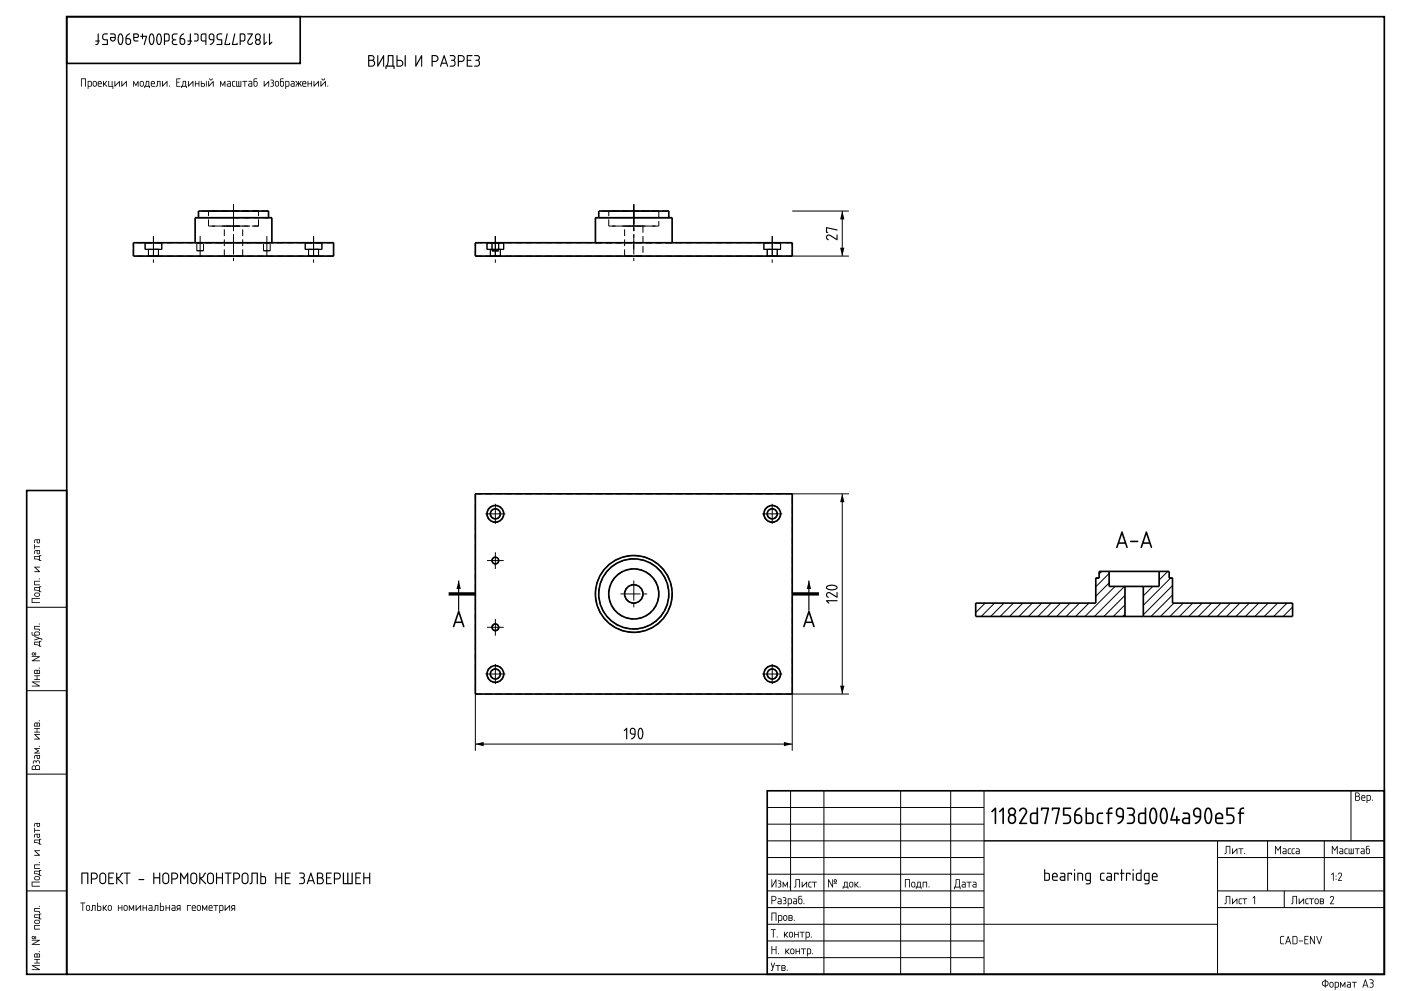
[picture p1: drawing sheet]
<svg xmlns="http://www.w3.org/2000/svg" width="420mm" height="297mm" viewBox="0 0 420 297" stroke-linecap="round" stroke-linejoin="round" font-family="sans-serif">
<g fill="none" stroke="#000" stroke-width=".5">
<path d="M20 5h70v14h-70zM20 5h395.2v287h-395.2zM40 72.8h60v4h-60zM58.5 72.8v-7.5h23v7.5M59.5 65.3v-2h21v2M142.6 72.8h95v4h-95zM178.6 72.8v-7.5h23v7.5M179.6 65.3v-2h21v2M8 147h12v145h-12zM142.6 148h95v60h-95zM328.6 173.3h1M328.6 173.3v7.5h-36v4h44.8"/>
<path d="M332.6 171.3h15M332.6 171.3h-3v2M332.6 171.3v4.5h4.8M337.4 175.8h5.5M337.4 175.8v9M342.9 175.8v9M347.6 171.3h3v2M347.6 171.3v4.5h-4.7M350.6 173.3h1M351.6 173.3v7.5h36v4h-44.7M337.4 184.8h5.5M230.1 237h185.1v55h-185.1z"/>
<circle cx="148.6" cy="154" r="1.5"/>
<circle cx="148.6" cy="154" r="2.5"/>
<circle cx="231.6" cy="154" r="1.5"/>
<circle cx="231.6" cy="154" r="2.5"/>
<circle cx="148.6" cy="168" r="1"/>
<circle cx="190.1" cy="178" r="7.5"/>
<circle cx="190.1" cy="178" r="2.75"/>
<circle cx="190.1" cy="178" r="11.5"/>
<circle cx="190.1" cy="178" r="10.5"/>
<circle cx="148.6" cy="188" r="1"/>
<circle cx="148.6" cy="202" r="1.5"/>
<circle cx="148.6" cy="202" r="2.5"/>
<circle cx="231.6" cy="202" r="1.5"/>
<circle cx="231.6" cy="202" r="2.5"/>
</g>
<g fill="none" stroke="#000" stroke-width=".3">
<path d="M237.6 63.3h17M237.6 76.8h17M252.6 63.3v13.5M237.6 148h17M252.6 148v60M330.4 171.3l-.8 .8M332.6 174.7l-4 4M332.6 171.9l-4 4M334.4 175.8l-9 9M337.2 175.8l-9 9M337.4 178.5l-6.3 6.3M342.9 175.8h.1"/>
<path d="M345.7 175.8l-2.8 2.8M350.2 171.3l-2.6 2.6M351 173.3l-8.1 8.1M351.6 178.3l-6.4 6.5M351.6 175.5l-8.7 8.8M8 182h12M292.6 180.8h.1M295.4 180.8l-2.8 2.8M298.3 180.8l-4 4M301.1 180.8l-4 4M303.9 180.8l-4 4M306.8 180.8l-4 4"/>
<path d="M309.6 180.8l-4 4M312.4 180.8l-4 4M315.3 180.8l-4.1 4M318.1 180.8l-4 4M320.9 180.8l-4 4M323.7 180.8l-4 4M326.6 180.8l-4 4M337.4 184.1l-.7 .7M337.4 181.3l-3.5 3.5M352 180.8l-4 4M354.9 180.8l-4 4M357.7 180.8l-4 4"/>
<path d="M360.5 180.8l-4 4M363.4 180.8l-4 4M366.2 180.8l-4 4M369 180.8l-4 4M371.8 180.8l-4 4M374.7 180.8l-4 4M377.5 180.8l-4 4M380.3 180.8l-4 4M383.2 180.8l-4 4M386 180.8l-4 4M387.6 181.9l-2.8 2.9M8 207h12"/>
<path d="M142.6 208v17M254.6 208h-17v17M8 232h12M142.6 223h95M237.1 237v30M247.1 237v55M270.1 237v55M285.1 237v55M295.1 237v55M405.2 237v15M230.1 242h65M230.1 247h65"/>
<path d="M230.1 252h185.1M230.1 257h65M365.1 257h50.1M365.1 252v40M380.1 252v15M397.1 252v15M8 267h12M230.1 262h65M230.1 267h65M230.1 272h65M230.1 277h135M365.1 267h50.1"/>
<path d="M365.1 272h50.1M385.1 267v5M230.1 282h65M230.1 287h65"/>
</g>
<g fill="#000">
<path d="M29.3 10.1l.3 .1v1.9l.4 .2-.4 .2a.71 .71 0 0 1-.2 .8 .71 .71 0 0 1-.8 .1 .8 .8 0 0 0 .7-.9l-.7-.2 .7-.2zM30.9 10.2l.6-.2 .9 .2-.9 .1a.73 .73 0 0 0-.6 .8 .73 .73 0 0 0 .7 .7h.7v1.7h-1.6l.1-.3h1.2v-1.1a1.12 1.12 0 0 1-1.3-.5 1.12 1.12 0 0 1 .2-1.4zM42.6 10.1h.3v.6l1.2 .2-.8 2.6-.2-.2 .6-2.2h-.8v.6h-.3v-.6l-.6-.2 .6-.2zM51.8 10.2l1.2-.2 .2 .2-.2 .1a.81 .81 0 0 0-1.2 .6 .81 .81 0 0 0 1 .9v.3a.63 .63 0 0 0-.8 .2 .63 .63 0 0 0 .1 .8l1.1 .1v.3a1.02 1.02 0 0 1-1.4-.2 1.02 1.02 0 0 1 .1-1.4 1.28 1.28 0 0 1-.1-1.7zM57 10.1l.3 .1v1.9l.3 .2-.3 .2a.71 .71 0 0 1-.2 .8 .71 .71 0 0 1-.9 .1 .8 .8 0 0 0 .7-.9l-.7-.2 .7-.2zM58.2 10.1l.2-.1a.94 .94 0 0 1 1 .2 .94 .94 0 0 1 .2 1.1 .89 .89 0 0 1-.3 1 .89 .89 0 0 1-1.1 0v-.1a.77 .77 0 0 0 1-.9v-.8l-1-.2zM65.2 10.2l.6-.2 .9 .2-.9 .1a.73 .73 0 0 0-.6 .8 .73 .73 0 0 0 .7 .7h.7v1.7h-1.6l.1-.3h1.2v-1.1a1.12 1.12 0 0 1-1.3-.5 1.12 1.12 0 0 1 .2-1.4zM68 10l.3 .2-.7 3h1.1l.1-.4 .2 .5-.2 .2-1.5-.2zM70.3 10l.3 .2-.7 3h1l.2-.4 .2 .5-.2 .2-1.6-.2zM74.2 10l1.7 .1-1.3 2.2a.6 .6 0 0 0 .3 .9 .6 .6 0 0 0 .8-.6 .74 .74 0 0 1-.4 1 .74 .74 0 0 1-1-.4l-.1-.9 1.2-2h-1.1zM79.1 10.1l.3 .1v2.7l.4-.4 .3 .1-.9 .9-.2-.2zM80.7 10.1l.3 .1v2.7l.5-.4 .2 .1-.9 .9-.1-.2z"/>
<path d="M113.2 16.6l.3 .1v2.5l1.4-2.6h.3v3.4l-.3-.2v-2.5l-1.4 2.6-.3 .1zM124.6 16.6l.3 .1v2.5l1.4-2.6h.3v3.4l-.3-.2v-2.5l-1.4 2.6-.3 .1zM134.9 16.5a1.02 1.02 0 0 1 1.4 .2 1.02 1.02 0 0 1 0 1.4 1.12 1.12 0 0 1 .2 1.5 1.12 1.12 0 0 1-1.6 .2l.2-.1a.81 .81 0 0 0 1.2-.6 .81 .81 0 0 0-1-.9v-.3a.63 .63 0 0 0 .8-.2 .63 .63 0 0 0-.1-.8l-1.1-.1zM140 16.5h1.7l-.2 .3h-1.2v1.1l1.1 .2-1.1 .1v1.5h1.2l.2 .3h-1.7zM142.3 16.5a1.02 1.02 0 0 1 1.3 .2 1.02 1.02 0 0 1 0 1.4 1.12 1.12 0 0 1 .2 1.5 1.12 1.12 0 0 1-1.6 .2l.2-.1a.81 .81 0 0 0 1.2-.6 .81 .81 0 0 0-1-.9v-.3a.63 .63 0 0 0 .9-.2 .63 .63 0 0 0-.2-.8l-1-.1zM24.3 23.5h1.5v2.5l-.3-.1v-2.2h-1v2.2l-.2 .1zM30.9 24.3h.2l.1 .6 .9-.6-.7 .9 .7 .8-.9-.8-.1 .7-.2 .1zM32.5 24.3l.2 .1v1.4h.8v-1.4l.2-.1 .3 2.3h-.2l-.1-.6h-1.2zM34.3 24.3l.3 .1v1.1l1.3-1.2v1.7l-.2-.1v-1.2l-1.4 1.3zM36.4 24.3l.3 .1v1.1l1.3-1.2v1.7l-.2-.1v-1.2l-1.4 1.3zM40 24.3l.7 1.1 .8-1.1v1.7l-.2-.2v-1l-.6 1-.5-1v1l-.2 .2zM47.1 24.3h1v1.7l-.2-.1v-1.4h-.6v.8a.43 .43 0 0 1-.1 .6 .43 .43 0 0 1-.6 0l.4-.3z"/>
<path d="M48.6 24.3l.3 .1v1.1l1.3-1.2v1.7l-.2-.1v-1.2l-1.4 1.3zM50.7 25.7h.2v.3h-.2zM52.9 23.5h1.2l-.1 .2h-.9v.8l.8 .1-.8 .1v1.1h.9l.1 .2h-1.2zM56.4 24.3l.2 .1v1.1l1.4-1.2v1.7l-.2-.1v-1.2l-1.4 1.3zM58.5 24.3h.2v.7h.9v-.6l.2-.1v1.7l-.2-.1v-.7h-.9v.7l-.2 .1zM66 24.3l.8 1.1 .8-1.1v1.7l-.2-.2v-1l-.6 1-.6-1v1l-.2 .2zM69.7 24.4l.8-.2v.3a.5 .5 0 0 0-.5 0 .5 .5 0 0 0-.2 .6l.1 .5 .7 .3a.62 .62 0 0 1-1-.4zM70.9 24.3l.2 .1v1.4h.4l.1-1.5 .1 1.5h.4v-1.4l.2-.1v1.7h-1.4zM72.7 24.3h1.4v.2h-.6v1.5l-.2-.1v-1.4h-.6zM79.1 24.3l.2 .1v1.1l1.4-1.2v1.7l-.2-.1v-1.2l-1.4 1.3zM81.2 23.9a.62 .62 0 0 1 .8 .1 .62 .62 0 0 1-.1 .9 .61 .61 0 0 1 .2 .8 .61 .61 0 0 1-1 .1h.2a.48 .48 0 0 0 .6-.4 .48 .48 0 0 0-.6-.6h.1a.35 .35 0 0 0 .5-.3 .35 .35 0 0 0-.3-.4h-.4zM88.6 24.3h.3l.5 .7 .2-.7 .2 .6a.52 .52 0 0 1 .1-.5 .52 .52 0 0 1 .6 0l-.2 .1a.69 .69 0 0 0 .1 1.1l-.1 .4-.6-.8-.2 .8-.1-.8-.7 .8v-.4l.4-.5z"/>
<path d="M92.3 24.3h.1l.1 .7h.8v-.6l.2-.1v1.7l-.2-.1v-.7h-.8v.7l-.2 .1zM94.1 24.3l.2 .1v1.1l1.3-1.2v1.7l-.2-.1v-1.2l-1.3 1.3zM98.2 25.7h.2v.3h-.2zM247.7 68.1l3.5 .8-.2 .2-3-.7v1.1l.4 .1-.6 .2zM248 70.5l.9-.2 2 1.2v-1.1l.3-.1v1.7l-2.3-1.3a.6 .6 0 0 0-.9 .4 .6 .6 0 0 0 .6 .7 .74 .74 0 0 1-1-.4 .74 .74 0 0 1 .4-.9zM252.6 63.3l.6 2.5h-1.3zM251.9 74.3h1.3l-.6 2.5zM252.6 148l.6 2.5h-1.3zM10.3 174.1h1.7l-.1 .2h-1.4v.9h1.4l.1 .2h-1.7zM10.3 169.9h1.7l-.1 .2h-1.2l1.3 1.4h-1.7l.1-.3h1.1zM10.3 163.2h.2v.6h1.4l.1 .2h-1.5v.6h-.2zM11.7 173.4h.3v.2h-.3z"/>
<path d="M137.6 174l.6 2.5h-1.3zM242.6 174l.6 2.5h-1.3zM248 177.6l.9-.1 2 1.2v-1.1l.3-.1v1.6l-2.3-1.2a.6 .6 0 0 0-.9 .3 .6 .6 0 0 0 .6 .8 .74 .74 0 0 1-1-.4 .74 .74 0 0 1 .4-1zM338.9 162.1l2.2-.1 .3 .3-.3 .2h-2l-.2-.1zM9.5 179.3h2.5l-.1 .2h-2.2v1h2.2l.1 .2h-2.5zM10.3 187.6h1.7l-.1 .3h-1.4v.5h.8a.43 .43 0 0 1 .6 .2 .43 .43 0 0 1 0 .5l-.3-.4h-1.3zM10.3 190.7l2.3 .7 .1 .5-.8-.4-1.6 .4 .1-.2 1.1-.4-1.1-.4zM11.7 187h.3v.1h-.3zM247.7 179.9h3.3l.2 .2-.2 .1h-2.8l.5 .5-.1 .2-.8-.7zM9.5 204.3h2.5l-.1 .2h-1.8l1.8 1 .1 .2h-2.4l.1-.2h1.7zM10.3 218.3h1.7l-.1 .2h-.7v.8h.7l.1 .2h-1.7v-.1l.7-.1v-.8h-.6zM10.3 202.5h1.7l-.1 .2h-.7v.8h.7l.1 .2h-1.7v-.1l.7-.1v-.8h-.6z"/>
<path d="M11.7 216h.3v.1h-.3zM11.7 200.2h.3v.1l-.3 .1zM187.8 218.2l.3 .1v3.1l-.2 .2-.1-.2v-2.7l-.5 .4-.2-.1zM251.9 205.5h1.3l-.6 2.5zM10.1 228l.3-.1 .5 .2a.61 .61 0 0 1 .8-.1 .61 .61 0 0 1 .1 .9v-.1a.48 .48 0 0 0-.4-.7 .48 .48 0 0 0-.6 .6 .35 .35 0 0 0-.3-.5 .35 .35 0 0 0-.4 .3v.4a.47 .47 0 0 1-.3-.4 .47 .47 0 0 1 .3-.5zM10.3 220.1h1.7l-.1 .2h-1.2l1.3 1.3h-1.7l.1-.2h1.1zM10.3 224.3h1.7l-.2 .2h-1l1 .6-1 .5h1l.2 .2h-1.7l1.1-.7zM11.7 223.6h.3v.2h-.3zM142.6 223l2.5-.6v1.3zM235.1 222.4l2.5 .6-2.5 .7zM411.5 239.7h.2v.3h-.2zM10.3 254.9h1.7l-.1 .2h-1.2l1.3 1.4h-1.7l.1-.3h1.1z"/>
<path d="M10.3 248.2h.2v.6h1.4l.1 .2h-1.5v.6h-.2zM11.7 258.4h.3v.2h-.3zM298.3 242.1h.4l.1 .2v4.4l-.3 .3-.2-.3v-3.9l-.7 .7-.3-.2zM300.6 242.1h.4l.1 .2v4.4l-.3 .3-.2-.3v-3.9l-.7 .7-.3-.2zM305.9 242.4a1.25 1.25 0 0 1 1.7-.1 1.25 1.25 0 0 1 .3 1.7l-1.6 2.6h1.7v.4h-2.3l-.1-.3 1.8-2.9a.81 .81 0 0 0-.3-1.3 .81 .81 0 0 0-1.1 .7l-.4-.2zM312.2 242.1h2.4l-.9 4.7-.3 .2-.2-.2 .9-4.3h-1.5l-.2 .5-.2-.2zM315.5 242.1h2.4l-1 4.7-.2 .2-.3-.2 1-4.3h-1.5l-.3 .5-.2-.2zM318.8 242.1h2.4l-.1 .4h-1.9v1.5a1.55 1.55 0 0 1 2.1 1.1 1.55 1.55 0 0 1-1.3 1.9h-1l-.2-.2 .1-.2h1.1a1.04 1.04 0 0 0 .8-1.1 1.04 1.04 0 0 0-.9-1l-1.1-.1zM329.1 243.8a1.51 1.51 0 0 1 1.8-.1l-.1 .3a1.08 1.08 0 0 0-1.4 .6l.1 1.8 1.3 .2a.9 .9 0 0 1-1.4 .3 2.74 2.74 0 0 1-.3-3.1zM332.5 242.3l.4-.3 .7 .1v.4l-.8 .2-.1 .8h.9l.1 .3-.1 .2h-.9v2.8l-.3 .2-.2-.3v-2.7l-.5-.2 .5-.3zM338 242.1l.2-.1a1.53 1.53 0 0 1 2.2 1.5l-.5 .8a1.63 1.63 0 0 1 .4 2.1 1.63 1.63 0 0 1-2.1 .6l-.3-.2 .3-.3a1.17 1.17 0 0 0 1.6-.4 1.17 1.17 0 0 0-.4-1.6h-.8l-.1-.4a1.21 1.21 0 0 0 1.4-.8l-.3-.7-1.5-.1zM352 242.1h.4v.2l-.9 3.2h1.2v-.8l.2-.2 .2 .2 .1 .8 .6 .1 .1 .2-.7 .2-.1 .9-.2 .1-.2-.2v-.8h-1.5l-.3-.2z"/>
<path d="M367.6 253.6l1.4 .1-.1 2.3-.2-.1v-2.1h-.9v1.6a.44 .44 0 0 1-.1 .5 .44 .44 0 0 1-.5 0l.4-.2zM367.8 242.1h2.4l-.1 .4h-1.9v1.5a1.55 1.55 0 0 1 2 1.1 1.55 1.55 0 0 1-1.2 1.9h-1l-.2-.2 .1-.2h1.1a1.04 1.04 0 0 0 .8-1.1 1.04 1.04 0 0 0-.9-1l-1.1-.1zM369.5 254.3l.2 .1v1.2l1.4-1.3v1.7l-.2-.1v-1.2l-1.4 1.3zM371.4 254.3h1.5v.2h-.6l-.1 1.5-.2-.1v-1.4h-.6zM371.9 242.3l.5-.3 .7 .1-.1 .4-.8 .2v.8h.8l.2 .3-.2 .2h-.8v2.8l-.3 .2-.2-.3v-2.7l-.5-.2 .5-.3zM373.2 255.7h.2v.3h-.2zM382.4 253.6l.9 1.1 .8-1.1v2.4l-.2-.1v-1.8l-.6 .9-.7-.9v1.8l-.2 .1zM386.3 254.4l.8-.1v.2a.5 .5 0 0 0-.5 0 .5 .5 0 0 0-.2 .6l.1 .6 .7 .2a.62 .62 0 0 1-1-.4zM387.5 254.4l.7-.1 .1 .2a.5 .5 0 0 0-.6 0 .5 .5 0 0 0-.1 .6v.6l.7 .2a.62 .62 0 0 1-1-.4zM399.4 253.6l.9 1.1 .8-1.1v2.4l-.2-.1v-1.8l-.6 .9-.6-.9v1.8l-.3 .1zM403.3 254.4l.8-.1 .1 .2a.5 .5 0 0 0-.6 0 .5 .5 0 0 0-.2 .6l.1 .6 .7 .2a.62 .62 0 0 1-1-.4zM404.5 254.3l.2 .1v1.4h.4l.1-1.5 .1 1.5h.4v-1.4l.2-.1 .1 1.7h-1.5z"/>
<path d="M406.3 254.3h1.4v.2h-.5l-.1 1.5-.2-.1v-1.4h-.6zM9.5 264.3h2.5l-.1 .2h-2.2v1h2.2l.1 .2h-2.5zM10.3 277.3h1.7l-.1 .2h-1.4v.9h1.4l.1 .2h-1.7zM10.3 259.1h1.7l-.1 .2h-1.4v.9h1.4l.1 .2h-1.7zM10.3 272.2h1.7l-.1 .2h-1.4v.6h.8a.43 .43 0 0 1 .6 .1 .43 .43 0 0 1 0 .6l-.3-.4-1.3-.1zM11.7 271.5h.3v.2h-.3zM24.1 270.6h1.5l-.6 .2-.2 2.2-.1-2.2-.6-.1zM24.4 261.6h2.1v3.4l-.3-.2v-2.9h-1.5v2.9l-.3 .2zM27.6 271.3h1v1.7l-.2-.1v-1.4h-.6v.9a.43 .43 0 0 1-.1 .5 .43 .43 0 0 1-.5 0l.4-.3zM30.9 271.3l.2 .1v.6l1-.7-.8 .9 .8 .8-1-.7v.7h-.2zM32.5 261.6h1.7l-.2 .3h-1.2v1.1l1.1 .1-1.1 .2v1.4h1.2l.2 .3h-1.7zM34.9 261.6l.3 .2v1.2a1.39 1.39 0 0 0 1.2-1.2l.4-.2 .1 .1-.8 1.2-.6 .4 1.4 1.6-.3 .1-1.4-1.5v1.4l-.2 .1-.2-.1z"/>
<path d="M35.4 271.3h.2v.7h.9v-.6l.2-.1v1.7l-.2-.1v-.6h-.9v.6l-.2 .1zM37.1 261.6l1.9-.1 .1 .2-.8 .2v3l-.2 .1-.2-.1v-3l-.8-.1zM38.7 271.3l.7 1.1 .8-1.1v1.7l-.2-.1v-1.1l-.6 1-.5-1v1.1l-.2 .1zM40.7 271.3l.2 .1v1.2l1.4-1.3v1.7l-.2-.1v-1.2l-1.4 1.3zM41.6 263.5h1.5l.2 .2-1.6 .1zM42.8 271.3h.2v.7h.9v-.6l.2-.1v1.7l-.2-.1v-.6h-.9v.6l-.2 .1zM46.5 271.3h1v1.7l-.3-.1v-1.4h-.5v.9a.43 .43 0 0 1-.1 .5 .43 .43 0 0 1-.6 0l.4-.3zM46 261.6l.3 .1v1.2h1.4v-1.2l.3-.1v3.4l-.3-.1v-1.6h-1.4v1.6l-.3 .1zM49.7 271.3h.2v.7h.9v-.6l.2-.1v1.7l-.2-.1v-.6h-.9v.6l-.2 .1zM54.1 261.6h.2l.9 1.5 .9-1.5h.3v3.4l-.3-.2v-2.5l-.9 1.3-.9-1.3v2.5l-.3 .2zM56.1 271.3l1.2 .1-1 .1-.1 1.5zM59.8 261.6l.3 .2v1.2a1.39 1.39 0 0 0 1.2-1.2l.4-.2 .1 .1-.8 1.2-.6 .4 1.4 1.6-.3 .1-1.4-1.5v1.4l-.2 .1-.1-.1z"/>
<path d="M60.6 271.3l.8 1.1 .7-1.1v1.7l-.2-.1v-1.1l-.5 1-.6-1v1.1l-.2 .1zM64 271.3h1.4v.2h-.6v1.5l-.2-.1v-1.4h-.6zM64.8 261.6l.3 .1v1.2h1.5v-1.2l.2-.1v3.4l-.2-.1v-1.6h-1.5v1.6l-.3 .1zM67.4 261.6l1.9-.1 .2 .2-.9 .2v3l-.2 .1-.2-.1v-3l-.8-.1zM67.4 271.3l.2 .1v1.2l1.4-1.3v1.7l-.2-.1v-1.2l-1.4 1.3zM75.5 261.6l1.7-.1 .1 .2v3.3l-.3-.1v-3h-1.2v2.2a.61 .61 0 0 1-.2 .8 .61 .61 0 0 1-.8 0l.6-.4zM82.6 261.6l.3 .1v1.2h1.4v-1.2l.3-.1v3.4l-.3-.1v-1.6h-1.4v1.6l-.3 .1zM85.5 261.6h1.6l-.1 .3h-1.3v1.1l1.1 .1-1.1 .2v1.4h1.3l.1 .3h-1.6zM89.8 261.6a1.02 1.02 0 0 1 1.3 .1 1.02 1.02 0 0 1 0 1.4 1.12 1.12 0 0 1 .2 1.6 1.12 1.12 0 0 1-1.6 .2l.2-.2a.81 .81 0 0 0 1.2-.6 .81 .81 0 0 0-1-.9v-.2a.63 .63 0 0 0 .9-.2 .63 .63 0 0 0-.2-.9l-1-.1zM97.8 261.6h1.7l-.2 .3h-1.2v1.1l1.1 .1-1.1 .2v1.4h1.2l.2 .3h-1.7zM102.9 261.6l.3 .1v3h.9v-3l.2-.2 .2 .2v3h.9v-3l.4-.1v3.4h-2.9zM106.6 261.6h1.7l-.2 .3h-1.2v1.1l1.1 .1-1.1 .2v1.4h1.2l.2 .3h-1.7z"/>
<path d="M109 261.6l.3 .1v1.2h1.4v-1.2l.3-.1v3.4l-.3-.1v-1.6h-1.4v1.6l-.3 .1zM231.2 278.6h1.5l-.7 .2-.1 2.2-.1-2.2-.6-.1zM231.4 263.6l.2 .1v1.7l1.2-1.8v2.4l-.2-.1v-1.8l-1 1.9h-.2zM231.4 273.6h1.4v2.4l-.2-.1v-2.1h-1v2.1l-.2 .1zM233.3 263.9a.62 .62 0 0 1 .8 .2 .62 .62 0 0 1 0 .8 .61 .61 0 0 1 .1 .9 .61 .61 0 0 1-.9 0h.1a.48 .48 0 0 0 .7-.4 .48 .48 0 0 0-.6-.5v-.1a.35 .35 0 0 0 .5-.2 .35 .35 0 0 0-.3-.5h-.4zM234.8 268.9a.62 .62 0 0 1 .8 .2 .62 .62 0 0 1 0 .8 .61 .61 0 0 1 .1 .9 .61 .61 0 0 1-.9 0h.1a.48 .48 0 0 0 .7-.4 .48 .48 0 0 0-.6-.5l.1-.1a.35 .35 0 0 0 .4-.2 .35 .35 0 0 0-.3-.5h-.4zM235.1 279.3l.3 .1v.6l1-.7-.8 .9 .8 .8-1-.7v.7h-.3zM234.7 264.3l.8 1.1 .8-1.1v1.7l-.2-.1v-1.1l-.6 1-.5-1v1.1l-.3 .1zM236.8 265.7h.2v.3h-.2zM238.1 275.7h.2v.3h-.2zM238.6 263.6l1.3 .1v2.3l-.2-.1v-2.1h-.9v1.6a.44 .44 0 0 1-.1 .5 .44 .44 0 0 1-.6 0l.4-.2zM239.8 279.3h1.5v.2h-.6l-.1 1.5-.2-.1v-1.4h-.6z"/>
<path d="M240.5 264.3l.2 .1v1.2l1.3-1.3v1.7l-.2-.1v-1.2l-1.3 1.3zM241 270.7h.2v.3h-.2zM242.6 264.4l.7-.1 .1 .2a.5 .5 0 0 0-.6 0 .5 .5 0 0 0-.1 .6v.6l.7 .2a.62 .62 0 0 1-1-.4zM243.5 264.3h1.5v.2h-.6l-.1 1.5-.2-.1v-1.4h-.6zM256.3 264.3l.2 .1v.6l1-.7-.7 .9 .7 .8-1-.7v.7h-.2zM257.9 265.7h.1v.3h-.1zM271.4 263.6h1.5l-.1 2.4-.2-.1v-2.1h-1v2.1l-.2 .1zM276.7 264.3h1.3v1.7l-.2-.1v-1.4h-.9v1.4l-.2 .1zM278.5 265.7h.2v.3h-.2zM289.9 264.3h1.5v.2h-.6l-.1 1.5-.2-.1v-1.4h-.6zM320.2 261.6l1.3 .1-.1 .6-.2-.4h-.7v1.9l-.2 .2-.2-.2zM323.1 261.6a1.37 1.37 0 0 1 1.7 .5l-.1 1.9-.2-.2v-1.7l-1.1-.2-.2 2.1-.1-.2z"/>
<path d="M330.1 261.8l1-.2 .1 .3a.77 .77 0 0 0-1 .8l.1 .8 .9 .2-.1 .3a.94 .94 0 0 1-1.1-.2 .94 .94 0 0 1-.1-1zM334.1 261.6l1.4 .1-.2 .6-.2-.4h-.7v1.9l-.2 .2-.1-.2zM336.2 260.6l.3 .1v.9l.8 .2-.8 .1v2l-.1 .1-.2-.2v-1.9l-.3-.1 .3-.2zM337.7 261.6l1.4 .1-.2 .6-.2-.4h-.7v1.9l-.2 .2-.1-.2zM367.6 268.6l1.4 .1-.1 2.3-.2-.1v-2.1h-.9v1.6a.44 .44 0 0 1-.1 .5 .44 .44 0 0 1-.5 0l.4-.2zM369.5 269.3l.2 .1v1.2l1.4-1.3v1.7l-.2-.1v-1.2l-1.4 1.3zM371.6 269.4l.7-.1 .1 .2a.5 .5 0 0 0-.6 0 .5 .5 0 0 0-.1 .6v.6l.8 .2a.62 .62 0 0 1-1-.4zM372.6 269.3h1.4v.2h-.6v1.5l-.2-.1v-1.4h-.6zM376.2 268.6l.2 .1-.1 2.3-.1-2.1-.4 .4-.1-.1zM387.6 268.6l1.4 .1v2.3l-.3-.1v-2.1h-.8v1.6a.44 .44 0 0 1-.2 .5 .44 .44 0 0 1-.5 0l.4-.2zM389.5 269.3l.2 .1v1.2l1.4-1.3v1.7l-.2-.1v-1.2l-1.4 1.3zM391.6 269.4l.7-.1 .1 .2a.5 .5 0 0 0-.5 0 .5 .5 0 0 0-.2 .6v.6l.8 .2a.62 .62 0 0 1-1-.4z"/>
<path d="M392.6 269.3h1.4v.2h-.6v1.5l-.2-.1v-1.4h-.6zM399 268.8a.62 .62 0 0 1 .9-.1 .62 .62 0 0 1 .1 .8l-.8 1.3h.8l.1 .2h-1.2l.9-1.6a.43 .43 0 0 0-.3-.6 .43 .43 0 0 0-.5 .3zM399.7 261.6l.3 .1-.1 2.3-.2-2.1-.3 .4-.2-.1zM401.4 261.8a.62 .62 0 0 1 .8-.1 .62 .62 0 0 1 .2 .8l-.8 1.3h.8v.2h-1.1l.8-1.6a.43 .43 0 0 0-.2-.6 .43 .43 0 0 0-.5 .3zM9.5 289.3h2.5l-.1 .2h-1.8l1.8 1 .1 .2h-2.4l.1-.2h1.7zM10.3 287.5h1.7l-.1 .2h-.7v.8h.7l.1 .3h-1.7v-.2l.7-.1v-.8h-.6zM11.7 285.2h.3v.2h-.3zM231.2 288.6h.2l.4 1.2 .4-1.2h.2l-.9 2.4-.3-.1 .2-.1 .3-.6zM232.6 289.3h1.4v.2h-.6v1.5l-.2-.1v-1.4h-.6zM231.4 283.6l.2 .1v.8h1v-.8l.2-.1v2.4l-.2-.1v-1.1h-1v1.1l-.2 .1zM233 280.7h.2v.3h-.2zM233.4 285.7h.2v.3h-.2z"/>
<path d="M236 290.7h.2v.3h-.2zM235.6 284.3l.2 .1v.6l1-.7-.8 .9 .8 .8-1-.7v.7h-.2zM238.2 279.3h.2v.7h.9v-.6l.2-.1v1.7l-.2-.1v-.6h-.9v.6l-.2 .1zM238.6 284.3h.2v.7h.9v-.6l.2-.1v1.7l-.2-.1v-.6h-.9v.6l-.2 .1zM240.2 284.3h1.5v.2h-.6l-.1 1.5-.2-.1v-1.4h-.6zM243.2 280.7h.2v.3h-.2zM243.6 285.7h.2v.3h-.2zM384.1 280.7l1-.1v.1l-1 .3v1.4l.2 .4h.7l.1 .2h-.8l-.4-.4v-1.5zM389.6 282l1.2 .1-1.2 .1zM391.2 280.6h1.2l-.1 .2h-.9v.7l.8 .2-.8 .1v1h.9l.1 .2h-1.2zM392.9 280.6h.2l1 1.8v-1.7l.2-.1v2.4l-1.2-1.9v1.8l-.2 .1zM394.8 280.6l.2 .1 .6 1.8 .7-1.9h.2l-.8 2.4-.2-.1z"/>
<path d="M401.9 294.3l.8 1.1 .8-1.1v1.7l-.3-.1v-1.1l-.5 1-.6-1v1.1l-.2 .1zM405.4 294.3h1.5v.2h-.6l-.1 1.5-.2-.1v-1.4h-.6zM410.7 293.6l.2-.1a.7 .7 0 0 1 .9 .2 .7 .7 0 0 1-.1 1 .76 .76 0 0 1 .1 1.1 .76 .76 0 0 1-1.1 0 .67 .67 0 0 0 .8-.1 .67 .67 0 0 0 .2-.7l-.7-.4a.5 .5 0 0 0 .6-.2 .5 .5 0 0 0-.1-.6l-.8-.1z"/>
<path d="M33.3 11.4a.56 .56 0 0 0 .5 .7 .56 .56 0 0 0 .6-.7zM33 10h1a.85 .85 0 0 1 .7 1.1 .92 .92 0 0 1-.8 1.4 .92 .92 0 0 1-.8-1.4h1.3v-.3l-.2-.4-1.2-.1z"/>
<path d="M36 10.4l-.4 1.4a1.12 1.12 0 0 0 .7 1.3l.4-1.3a1.16 1.16 0 0 0-.7-1.4zM35.8 10.1a.79 .79 0 0 1 .8 .1 .79 .79 0 0 1 .3 .8l.1 1a1.03 1.03 0 0 1-1.2 1.4l-.4-.6-.1-1z"/>
<path d="M38 10.5l.9-.5v.3l-.7 .4-.2 .7a1.11 1.11 0 0 1 1.3 .6 1.11 1.11 0 0 1-.5 1.4 1.01 1.01 0 0 1-1.1-.3 1.01 1.01 0 0 1-.1-1.1l.1-.9zM37.9 11.7a.94 .94 0 0 0 .6 1.5 .72 .72 0 0 0 .5-.8 .72 .72 0 0 0-.6-.7z"/>
<path d="M40.3 10.4v.7h.7a.36 .36 0 0 0 .4-.4 .36 .36 0 0 0-.4-.3zM40 10.1l1-.1a.7 .7 0 0 1 .7 .7 .7 .7 0 0 1-.7 .7h-.7v.5l1.2 .3v.2h-1.1l-.3-.2-.2-.4z"/>
<path d="M45.3 10.4l-.4 1.4a1.12 1.12 0 0 0 .7 1.3l.4-1.3a1.16 1.16 0 0 0-.7-1.4zM45.1 10.1a.79 .79 0 0 1 .8 .1 .79 .79 0 0 1 .3 .8l.1 1a1.03 1.03 0 0 1-1.2 1.4l-.3-.6-.2-1z"/>
<path d="M47.5 10.4l-.3 1.4a1.12 1.12 0 0 0 .6 1.3l.4-1.3a1.16 1.16 0 0 0-.7-1.4zM47.3 10.1a.79 .79 0 0 1 .9 .1 .79 .79 0 0 1 .3 .8l.1 1a1.03 1.03 0 0 1-1.3 1.4l-.3-.6-.2-1z"/>
<path d="M49.5 10.4v1.7h.7a1.08 1.08 0 0 0-.1-1.7zM49.2 10.1l1.2-.1 .5 .7-.1 1.4-.4 .3-.9 .1-.2 1-.1-.2z"/>
<path d="M54.2 10.5l1-.5v.3l-.7 .4-.3 .7a1.11 1.11 0 0 1 1.3 .6 1.11 1.11 0 0 1-.5 1.4 1.01 1.01 0 0 1-1-.3 1.01 1.01 0 0 1-.2-1.1l.1-.9zM54.2 11.7a.94 .94 0 0 0 .5 1.5 .72 .72 0 0 0 .6-.8 .72 .72 0 0 0-.7-.7z"/>
<path d="M60.6 10.5v1.5l1 .1v-1.8zM60.4 10.2l1.5-.2v3.5l-.3-.2v-.8l-1-.1-.4-.4v-1.4z"/>
<path d="M62.9 10.2a.87 .87 0 0 1 .9-.1 .87 .87 0 0 1 .5 .7v1.2a1.42 1.42 0 0 1-1.3 1.5v-.3l.8-.6 .2-.5a1.11 1.11 0 0 1-1.4-.5 1.11 1.11 0 0 1 .3-1.4zM63.1 10.5a.76 .76 0 0 0 .3 1.3h.6v-1.1l-.4-.3z"/>
<path d="M72.2 10.4v1.7h.7a1.08 1.08 0 0 0-.1-1.7zM71.9 10.1l1.2-.1 .5 .7-.1 1.4-.4 .3-.9 .1-.2 1-.1-.2z"/>
<path d="M76.7 11.1a.66 .66 0 0 0 1.3 0 .66 .66 0 0 0-1.3 0zM76.8 12.6a.55 .55 0 0 0 1.1 0 .55 .55 0 0 0-1.1 0zM76.8 10.2a1.02 1.02 0 0 1 1.4 .3 1.02 1.02 0 0 1-.3 1.4 .88 .88 0 0 1 .1 1.3 .88 .88 0 0 1-1.3 0 .88 .88 0 0 1 .1-1.3l-.3-.7z"/>
<path d="M110.4 16.6l.9-.1a.89 .89 0 0 1 .9 .5 .89 .89 0 0 1-.2 1.1 1.05 1.05 0 0 1 .5 1.1 1.05 1.05 0 0 1-.9 .8l-1.2-.1zM110.8 18.3v1.4h.7a.71 .71 0 0 0 .7-.7 .71 .71 0 0 0-.7-.7zM110.8 16.8v1.1h.7a.53 .53 0 0 0 .5-.5 .53 .53 0 0 0-.6-.6z"/>
<path d="M116.6 16.8v1.7l-.3 1.1h1.4v-2.8zM116.3 16.6h1.7v3l.3 .2v.9h-.3v-.7h-2.1l-.1 .7-.2-.9a4.4 4.4 0 0 0 .7-3.2z"/>
<path d="M119.2 18.3v1.4h.7a.71 .71 0 0 0 .7-.7 .71 .71 0 0 0-.6-.7zM118.9 16.6l.3 .1v1.2a1.35 1.35 0 0 1 1.7 .6 1.04 1.04 0 0 1-.9 1.5l-1.1-.2zM121.4 16.6l.3 .1v3.1l-.2 .2-.1-.2z"/>
<path d="M129.8 16.8v1.5h.7a.71 .71 0 0 0 .7-.8 .71 .71 0 0 0-.8-.7zM129.5 16.5h.1a1.6 1.6 0 0 1 1.7 .3 1.06 1.06 0 0 1 .1 1.1 1.06 1.06 0 0 1-.9 .7h-.7v1.2l-.3 .1z"/>
<path d="M133.1 16.5l.2 .1 1.1 3.1-.2 .3-.4-.9h-1.3l-.3 .9-.2-.2zM133.2 17.2l-.6 1.6h1.1z"/>
<path d="M137.6 16.8v1.5h.8a.71 .71 0 0 0 .6-.8 .71 .71 0 0 0-.7-.7zM137.3 16.5h.2a1.6 1.6 0 0 1 1.6 .3 1.06 1.06 0 0 1 .2 1.1 1.06 1.06 0 0 1-.9 .7h-.8v1.2l-.3 .1z"/>
<path d="M26.5 24.5v1.3l.7-.1 .1-1zM26.3 24.3a.9 .9 0 0 1 1.3 .7 .9 .9 0 0 1-1.1 1l-.1 .7z"/>
<path d="M28.2 24.6l-.2 .8a.39 .39 0 0 0 .4 .4 .39 .39 0 0 0 .4-.5l-.1-.7zM28 24.4a.62 .62 0 0 1 1 .4v.6a.62 .62 0 0 1-.6 .6 .62 .62 0 0 1-.6-.6z"/>
<path d="M29.6 24.6l-.1 .4h.8l-.2-.5zM29.5 24.4a.62 .62 0 0 1 .8 0 .62 .62 0 0 1 .1 .8h-.9v.3l.1 .2 .9 .1v.2l-1.1-.2-.1-1z"/>
<path d="M42.3 24.6l-.2 .8a.39 .39 0 0 0 .4 .4 .39 .39 0 0 0 .4-.5l-.1-.7zM42.1 24.4a.62 .62 0 0 1 1 .4v.6a.62 .62 0 0 1-.6 .6 .62 .62 0 0 1-.6-.6z"/>
<path d="M44 24.5l-.3 1.2h.8v-1.2zM43.8 24.3h.9l.3 2.1h-.2l-.1-.4h-1.2v.4h-.2z"/>
<path d="M45.6 24.6l-.1 .4h.7l-.1-.5zM45.4 24.4a.62 .62 0 0 1 .9 0 .62 .62 0 0 1 .1 .8h-.9v.3l.1 .2 .8 .1v.2l-1-.2-.2-1z"/>
<path d="M55 24.5l-.2 1.2h.8v-1.2zM54.8 24.3h1l.2 2.1h-.2v-.4h-1.2l-.1 .4h-.2z"/>
<path d="M60.5 25.1v.7l.7-.2v-.4zM60.3 24.3l.2 .1v.5h.5a.55 .55 0 0 1 .5 .6 .55 .55 0 0 1-.5 .5h-.7zM61.8 24.3l.2 .1-.1 1.6z"/>
<path d="M62.5 24.3l.2 .1v1.1l1.4-1.2v1.7l-.3-.1v-1.2l-1.3 1.3zM62.8 23.5l.5 .4 .4-.4a.46 .46 0 0 1-.4 .6 .46 .46 0 0 1-.5-.6z"/>
<path d="M68.3 25.3l.1 .4 .6 .1v-.6zM68.2 24.3h.8l.2 .4v1.3h-.7a.5 .5 0 0 1-.5-.5 .5 .5 0 0 1 .5-.5h.5v-.4l-.8-.1z"/>
<path d="M74.7 25.3l.1 .4 .6 .1v-.6zM74.6 24.3h.8l.3 .4-.1 1.3h-.7a.5 .5 0 0 1-.5-.5 .5 .5 0 0 1 .5-.5h.5v-.4l-.8-.1z"/>
<path d="M76.4 24.6l-.1 .8a.38 .38 0 0 0 .4 .4 .38 .38 0 0 0 .3-.4l-.1-.8zM76.1 23.6h1l-.8 .2v.6a.62 .62 0 0 1 1 .4v.6a.62 .62 0 0 1-.7 .6 .62 .62 0 0 1-.6-.6z"/>
<path d="M82.8 24.6l-.1 .8a.39 .39 0 0 0 .4 .4 .39 .39 0 0 0 .4-.5l-.2-.7zM82.7 24.4a.62 .62 0 0 1 1 .4v.6a.62 .62 0 0 1-.6 .6 .62 .62 0 0 1-.7-.6z"/>
<path d="M84.3 24.6l-.1 .8a.38 .38 0 0 0 .4 .4 .38 .38 0 0 0 .4-.4l-.2-.8zM84.1 23.6h1l-.9 .2v.6a.62 .62 0 0 1 1 .4v.6a.62 .62 0 0 1-.6 .6 .62 .62 0 0 1-.6-.6z"/>
<path d="M85.8 24.5v1.3l.6-.1 .1-1zM85.6 24.3a.9 .9 0 0 1 1.3 .7 .9 .9 0 0 1-1.1 1l-.1 .7z"/>
<path d="M87.4 25.3l.1 .4 .6 .1v-.6zM87.3 24.3h.8l.3 .4-.1 1.3h-.7a.5 .5 0 0 1-.5-.5 .5 .5 0 0 1 .5-.5h.5v-.4l-.8-.1z"/>
<path d="M91 24.6l-.1 .4h.7l-.1-.5zM90.8 24.4a.62 .62 0 0 1 .9 0 .62 .62 0 0 1 .1 .8h-.9v.3l.1 .2 .8 .1v.2l-1-.2-.2-1z"/>
<path d="M96.1 24.3l.3 .1v1.1l1.3-1.2v1.7l-.2-.1v-1.2l-1.4 1.3zM96.5 23.5l.4 .4 .4-.4a.46 .46 0 0 1-.4 .6 .46 .46 0 0 1-.4-.6z"/>
<path d="M336.3 159.3l.4 .2 1.5 4.4-.2 .4-.6-1.3h-1.8l-.5 1.2h-.4zM336.5 160.3l-.8 2.2h1.5z"/>
<path d="M343.7 159.3l.3 .2 1.5 4.4-.2 .4-.6-1.3h-1.8l-.5 1.2h-.3zM343.8 160.3l-.8 2.2h1.6z"/>
<path d="M10.5 176.2v.6l1.2 .2v-.8zM10.3 176l2.1-.2v.2h-.4v1.2l.4 .1v.2l-2.1-.5z"/>
<path d="M10.5 166.9v.5l1.2 .3v-.8zM10.3 166.7l2.1-.3v.2l-.4 .1v1.2h.4v.2l-2.1-.5z"/>
<path d="M10.6 178v.5l.8 .1a.39 .39 0 0 0 .4-.4 .39 .39 0 0 0-.5-.4zM10.4 177.8l1-.2a.62 .62 0 0 1 .6 .6 .62 .62 0 0 1-.6 .7h-.6a.62 .62 0 0 1-.5-.4 .62 .62 0 0 1 .1-.7z"/>
<path d="M11.2 165.1v.5a.26 .26 0 0 0 .3 .3 .26 .26 0 0 0 .3-.2v-.6zM10.4 165l1.5-.1 .1 .8a.5 .5 0 0 1-.5 .4 .5 .5 0 0 1-.5-.4v-.6l-.4 .1-.1 .8h-.2z"/>
<path d="M11.2 161.9v.5a.26 .26 0 0 0 .3 .3 .26 .26 0 0 0 .3-.3v-.5zM10.4 161.8l1.5-.1 .1 .7a.5 .5 0 0 1-.5 .5 .5 .5 0 0 1-.5-.5v-.5h-.4l-.1 .8h-.2z"/>
<path d="M248.1 176a1.19 1.19 0 0 0 1.5 .6l1.2-.3a1.16 1.16 0 0 0-1.6-.7zM247.8 175.7a2.68 2.68 0 0 1 3.4 .2 1.39 1.39 0 0 1-1.9 1.1h-.1a1.03 1.03 0 0 1-1.4-1.3z"/>
<path d="M10.5 192.6v.5l1.2 .3v-.8zM10.3 192.4l2.1-.3v.2h-.4v1.3h.4v.2l-2.1-.5z"/>
<path d="M10.6 195.6l.2 .1-.1 .8zM9.7 196a.25 .25 0 0 0 .5 0 .25 .25 0 0 0-.5 0zM9.5 196a.5 .5 0 0 1 1 0 .5 .5 0 0 1-1 0zM9.5 196.7h2.5l-1.9 1.3h1.8l.1 .2h-2.5l.1-.2 1.8-1.1h-1.8z"/>
<path d="M10.6 189.6v.6l.8 .1a.38 .38 0 0 0 .4-.4 .38 .38 0 0 0-.4-.4zM9.5 189.4h.2l.1 .8 .6 .1a.62 .62 0 0 1 .4-1h.6a.62 .62 0 0 1 .6 .6 .62 .62 0 0 1-.6 .6l-1.8-.1z"/>
<path d="M137.4 183.1l.4 .1 1.5 4.5-.2 .3-.6-1.2h-1.9l-.4 1.2-.4-.1zM137.6 184l-.8 2.3h1.5z"/>
<path d="M242.5 183.1l.3 .1 1.5 4.5-.2 .3-.6-1.2h-1.8l-.5 1.2-.3-.1zM242.6 184l-.8 2.3h1.6z"/>
<path d="M11.3 216.8v.7h.5l-.1-.6zM10.4 216.7l.6-.1a.65 .65 0 0 1 1 .4l-.1 .8h-1.6zM10.5 216.9v.6h.5l-.1-.6z"/>
<path d="M11.3 201v.7h.5l-.1-.6zM10.4 200.9l.6-.1a.65 .65 0 0 1 1 .4l-.1 .8h-1.6zM10.5 201.1v.6h.5l-.1-.6z"/>
<path d="M191.9 218.5l-.4 1.4a1.16 1.16 0 0 0 .7 1.3l.4-1.3a1.12 1.12 0 0 0-.7-1.4zM191.7 218.3a.8 .8 0 0 1 .9 0 .8 .8 0 0 1 .3 .8v1.1a1.02 1.02 0 0 1-.2 1 1.02 1.02 0 0 1-1 .3l-.5-1.6z"/>
<path d="M11.2 226.5v.5a.26 .26 0 0 0 .3 .3 .26 .26 0 0 0 .3-.2v-.6zM10.4 226.4l1.5-.1 .1 .8a.5 .5 0 0 1-.5 .4 .5 .5 0 0 1-.5-.4v-.6l-.4 .1-.1 .8h-.2z"/>
<path d="M9.6 229.6l.5-.2 .5 .2a.75 .75 0 0 1 .8-.3 .75 .75 0 0 1 .6 .6v.8l-2.3 .1-.2-.2zM10.9 229.6l-.1 .9h1l-.2-.9zM9.9 229.7l-.1 .8h.7l-.1-.8z"/>
<path d="M189 218.5a.97 .97 0 0 1 1.3-.2 .97 .97 0 0 1 .3 1.3 1.6 1.6 0 0 1-1.3 2v-.2l.7-.5 .3-.7a1.11 1.11 0 0 1-1.3-.4 1.11 1.11 0 0 1 0-1.3zM189.4 218.6a.74 .74 0 0 0-.1 1 .74 .74 0 0 0 1 .2l-.2-1.2-.4-.1z"/>
<path d="M406.4 237.6l.7-.1a.63 .63 0 0 1 .6 .4 .63 .63 0 0 1-.1 .7 .75 .75 0 0 1 .3 .8 .75 .75 0 0 1-.7 .6h-.8zM406.7 238.8v1h.5a.5 .5 0 0 0 .5-.5 .5 .5 0 0 0-.5-.5zM406.7 237.8v.7h.5a.38 .38 0 0 0 .3-.3 .38 .38 0 0 0-.3-.4z"/>
<path d="M408.6 238.7l-.1 .3h.7l-.1-.4zM408.4 238.4a.62 .62 0 0 1 .9 0 .62 .62 0 0 1 .1 .9h-.9v.2l.1 .3h.8v.2l-1-.1-.2-1z"/>
<path d="M410.1 238.5v1.3h.6l.1-1.1zM409.9 238.3a.9 .9 0 0 1 1.3 .7 .9 .9 0 0 1-1.1 1l-.1 .7z"/>
<path d="M10.5 251.9v.5l1.2 .3v-.8zM10.3 251.7l2.1-.2v.1l-.4 .1v1.2h.4v.2l-2.1-.5z"/>
<path d="M11.2 250.2v.4a.26 .26 0 0 0 .3 .3 .26 .26 0 0 0 .3-.2v-.5zM10.4 250l1.5-.1 .1 .8a.5 .5 0 0 1-.5 .5 .5 .5 0 0 1-.5-.5v-.5h-.4l-.1 .8h-.2z"/>
<path d="M11.2 246.9v.5a.26 .26 0 0 0 .3 .3 .26 .26 0 0 0 .3-.3v-.5zM10.4 246.8l1.5-.1 .1 .7a.5 .5 0 0 1-.5 .5 .5 .5 0 0 1-.5-.5v-.5h-.4l-.1 .8h-.2z"/>
<path d="M303 244.7l-.3 1.2a.77 .77 0 0 0 .8 .6 .77 .77 0 0 0 .8-.7 .87 .87 0 0 0-.2-1 .87 .87 0 0 0-1-.2zM302.7 243.3a.8 .8 0 0 0 1.6 0 .8 .8 0 0 0-1.6 0zM302.5 242.5a1.26 1.26 0 0 1 1.9-.1 1.26 1.26 0 0 1-.2 1.9 1.46 1.46 0 0 1 .5 2 1.46 1.46 0 0 1-2 .4 1.79 1.79 0 0 1 0-2.4l-.4-.8z"/>
<path d="M309.5 244.2l-.2 1.7a1.04 1.04 0 0 0 1.5 .5v-2.4zM309.1 243.9a1.77 1.77 0 0 1 1.7-.4v-1.2l.3-.3 .2 .3v4.4l-.3 .3a2 2 0 0 1-1.8-.2l-.4-.8v-1.5z"/>
<path d="M322.9 242.5l1-.5 .1 .4a1.94 1.94 0 0 0-1.4 1.6 1.52 1.52 0 0 1 2 1.3 1.52 1.52 0 0 1-1.6 1.7l-.7-.6-.2-.5a4 4 0 0 1 .3-2.8zM322.6 244.5v1.3a.77 .77 0 0 0 .8 .8 .77 .77 0 0 0 .7-.8l-.2-1z"/>
<path d="M326 244v2.5h1.2a2.27 2.27 0 0 0 .3-2.2l-.3-.3zM325.6 242.1l.4 .2v1.2l1.4 .1 .5 .5 .1 2.3-.5 .5h-1.9z"/>
<path d="M334.9 242.4a1.29 1.29 0 0 1 1.6-.2 1.29 1.29 0 0 1 .6 1.5 2.67 2.67 0 0 1-1.8 3.3l-.1-.4a2.02 2.02 0 0 0 1.4-1.6h-.8a1.55 1.55 0 0 1-.9-2.6zM335.3 242.7a1.09 1.09 0 0 0-.1 1.5 1.09 1.09 0 0 0 1.4 .3v-.3a1.14 1.14 0 0 0-.8-1.7z"/>
<path d="M341.9 244.2l-.2 1.7a1.04 1.04 0 0 0 1.6 .5v-2.4zM341.5 243.9a1.77 1.77 0 0 1 1.8-.4v-1.2l.2-.3 .3 .3v4.4l-.3 .3a2 2 0 0 1-1.9-.2l-.3-.8v-1.5z"/>
<path d="M345.6 242.6a3.3 3.3 0 0 0 .2 3.9 3.2 3.2 0 0 0 .6-3.2l-.4-.7zM345.3 242.2a1.14 1.14 0 0 1 1.2 .1 1.14 1.14 0 0 1 .5 1.1l.1 1.3a2.84 2.84 0 0 1-1 2.3 1.49 1.49 0 0 1-1.5-1.9l.1-1.7z"/>
<path d="M348.8 242.6a3.3 3.3 0 0 0 .2 3.9 3.2 3.2 0 0 0 .6-3.2l-.4-.7zM348.5 242.2a1.14 1.14 0 0 1 1.2 .1 1.14 1.14 0 0 1 .4 1.1l.2 1.3a2.84 2.84 0 0 1-1 2.3 1.49 1.49 0 0 1-1.5-1.9l.1-1.7z"/>
<path d="M355 245.7v.5l.2 .3h1.2v-1zM354.7 243.6h1.5l.7 .7v2.5l-.3 .2h-1.2a1 1 0 0 1-1-1 1 1 0 0 1 1-1h1v-.7l-.5-.3h-1.1z"/>
<path d="M358.1 242.4a1.29 1.29 0 0 1 1.6-.2 1.29 1.29 0 0 1 .6 1.5 2.67 2.67 0 0 1-1.8 3.3l-.2-.4a2.02 2.02 0 0 0 1.5-1.6h-.8a1.55 1.55 0 0 1-.9-2.6zM358.5 242.7a1.09 1.09 0 0 0-.1 1.5 1.09 1.09 0 0 0 1.4 .3v-.3a1.14 1.14 0 0 0-.8-1.7z"/>
<path d="M362.2 242.6a3.3 3.3 0 0 0 .1 3.9 3.2 3.2 0 0 0 .6-3.2l-.4-.7zM361.8 242.2a1.14 1.14 0 0 1 1.2 .1 1.14 1.14 0 0 1 .5 1.1l.1 1.3a2.84 2.84 0 0 1-1 2.3 1.49 1.49 0 0 1-1.4-1.9l.1-1.7z"/>
<path d="M365 244.3l-.1 .7h1.5a.78 .78 0 0 0-.4-.9 .78 .78 0 0 0-1 .2zM364.8 243.8a1.25 1.25 0 0 1 1.7 0 1.25 1.25 0 0 1 .1 1.7h-1.7v.7l.3 .3h1.4l.3 .3-.3 .2h-1.2a1.28 1.28 0 0 1-1-1.7v-.8z"/>
<path d="M384.9 255.4l.1 .4h.6v-.5zM384.8 254.3h.8l.2 .5v1.2h-.7a.5 .5 0 0 1-.5-.5 .5 .5 0 0 1 .5-.5h.5v-.3l-.8-.2z"/>
<path d="M388.8 255.4l.1 .4h.6v-.5zM388.7 254.3h.8l.3 .5-.1 1.2h-.7a.5 .5 0 0 1-.5-.5 .5 .5 0 0 1 .5-.5h.5v-.3l-.8-.2z"/>
<path d="M401.9 255.4l.1 .4h.6v-.5zM401.8 254.3h.8l.2 .5v1.2h-.7a.5 .5 0 0 1-.5-.5 .5 .5 0 0 1 .5-.5h.5v-.3l-.8-.2z"/>
<path d="M408.3 255.4l.1 .4h.6v-.5zM408.2 254.3h.8l.3 .5-.1 1.2h-.7a.5 .5 0 0 1-.5-.5 .5 .5 0 0 1 .5-.5h.5v-.3l-.8-.2z"/>
<path d="M410 254.6l-.1 .8a.38 .38 0 0 0 .4 .4 .38 .38 0 0 0 .3-.4l-.1-.8zM409.7 253.7l1-.1-.8 .2v.6a.62 .62 0 0 1 1 .4v.6a.62 .62 0 0 1-.7 .6 .62 .62 0 0 1-.6-.6z"/>
<path d="M10.5 274.3v.5l1.2 .3v-.8zM10.3 274.1l2.1-.2v.2h-.4v1.2l.4 .1v.1l-2.1-.4z"/>
<path d="M10.5 261.3v.5l1.2 .2v-.7zM10.3 261l2.1-.2v.2h-.4v1.3h.4v.2l-2.1-.5z"/>
<path d="M10.6 276.1v.5l.8 .1a.39 .39 0 0 0 .4-.4 .39 .39 0 0 0-.5-.4zM10.4 275.9l1-.2a.62 .62 0 0 1 .6 .6 .62 .62 0 0 1-.6 .6h-.6a.62 .62 0 0 1-.5-.4 .62 .62 0 0 1 .1-.6z"/>
<path d="M10.6 263v.5l.8 .1a.39 .39 0 0 0 .4-.4 .39 .39 0 0 0-.5-.3zM10.4 262.8l1-.2a.62 .62 0 0 1 .6 .6 .62 .62 0 0 1-.6 .7h-.6a.62 .62 0 0 1-.5-.4 .62 .62 0 0 1 .1-.7z"/>
<path d="M26.1 271.6l-.1 .8a.39 .39 0 0 0 .4 .4 .39 .39 0 0 0 .4-.4l-.1-.8zM26 271.4a.62 .62 0 0 1 1 .4v.6a.62 .62 0 0 1-.6 .6 .62 .62 0 0 1-.6-.6z"/>
<path d="M27.6 261.9v1.4h.8a.71 .71 0 0 0 .6-.8 .71 .71 0 0 0-.7-.6zM27.3 261.6l.1-.1a1.6 1.6 0 0 1 1.7 .4 1.06 1.06 0 0 1 .2 1.1 1.06 1.06 0 0 1-.9 .6h-.8v1.2l-.3 .2z"/>
<path d="M29.4 271.8v1h.6l.1-1zM29.2 270.6h.2v.9l.7 .1 .3 .2-.1 1-.2 .2h-.9z"/>
<path d="M30.3 262l-.2 .6v1.5a.71 .71 0 0 0 .7 .6 .71 .71 0 0 0 .7-.7v-1.4a.72 .72 0 0 0-.4-.7 .72 .72 0 0 0-.8 .1zM30.1 261.8a1.05 1.05 0 0 1 1.1-.2 1.05 1.05 0 0 1 .7 1v1.4a1.05 1.05 0 0 1-1.1 1 1.05 1.05 0 0 1-1-1v-1.7z"/>
<path d="M32.7 271.6l-.2 .8a.39 .39 0 0 0 .5 .4 .39 .39 0 0 0 .3-.4l-.1-.8zM32.5 271.4a.62 .62 0 0 1 1 .4v.6a.62 .62 0 0 1-.6 .6 .62 .62 0 0 1-.6-.6z"/>
<path d="M37.4 271.6l-.1 .8a.39 .39 0 0 0 .4 .4 .39 .39 0 0 0 .4-.4l-.2-.8zM37.3 271.4a.62 .62 0 0 1 1 .4v.6a.62 .62 0 0 1-.6 .6 .62 .62 0 0 1-.7-.6z"/>
<path d="M44.8 272.4l.1 .4h.6v-.5zM44.7 271.3h.8l.2 .5v1.2h-.7a.5 .5 0 0 1-.5-.5 .5 .5 0 0 1 .5-.5h.5v-.3l-.8-.2z"/>
<path d="M48.2 271.8v1h.6l.1-1zM48 270.6h.2v.9l.7 .1 .3 .2v1l-.3 .2h-.9z"/>
<path d="M49.2 262l-.2 .6v1.5a.71 .71 0 0 0 .7 .6 .71 .71 0 0 0 .7-.7v-1.4a.72 .72 0 0 0-.4-.7 .72 .72 0 0 0-.8 .1zM49 261.8a1.05 1.05 0 0 1 1.1-.2 1.05 1.05 0 0 1 .7 1v1.4a1.05 1.05 0 0 1-1.1 1 1.05 1.05 0 0 1-1-1v-1.7z"/>
<path d="M51.7 261.9v1.4h.8a.71 .71 0 0 0 .6-.8 .71 .71 0 0 0-.7-.6zM51.4 261.6l.1-.1a1.6 1.6 0 0 1 1.7 .4 1.06 1.06 0 0 1 .2 1.1 1.06 1.06 0 0 1-.9 .6h-.8v1.2l-.3 .2z"/>
<path d="M51.7 272.4l.1 .4h.6v-.5zM51.5 271.3h.8l.3 .5v1.2h-.7a.5 .5 0 0 1-.5-.5 .5 .5 0 0 1 .5-.5h.5v-.3l-.9-.2z"/>
<path d="M53.1 271.5l.4-.2 .6 .1v1.6h-.2v-.5h-.3l-.6 .5 .3-.5a.62 .62 0 0 1-.2-1zM53.3 271.6v.6l.6 .1v-.8z"/>
<path d="M57.6 262l-.2 .6v1.5a.71 .71 0 0 0 .7 .6 .71 .71 0 0 0 .7-.7v-1.4a.72 .72 0 0 0-.4-.7 .72 .72 0 0 0-.8 .1zM57.4 261.8a1.05 1.05 0 0 1 1.1-.2 1.05 1.05 0 0 1 .7 1v1.4a1.05 1.05 0 0 1-1.1 1 1.05 1.05 0 0 1-1-1v-1.7z"/>
<path d="M57.8 271.7l-.1 .3h.8l-.2-.4zM57.7 271.4a.62 .62 0 0 1 .8 0 .62 .62 0 0 1 .1 .9h-.9v.2l.2 .3h.8v.2l-1.1-.1-.1-1z"/>
<path d="M59.4 271.6l-.2 .8a.39 .39 0 0 0 .4 .4 .39 .39 0 0 0 .4-.4l-.1-.8zM59.2 271.4a.62 .62 0 0 1 1 .4v.6a.62 .62 0 0 1-.6 .6 .62 .62 0 0 1-.6-.6z"/>
<path d="M62.7 262l-.3 .6v1.5a.71 .71 0 0 0 .8 .6 .71 .71 0 0 0 .6-.7v-1.4a.72 .72 0 0 0-.4-.7 .72 .72 0 0 0-.7 .1zM62.4 261.8a1.05 1.05 0 0 1 1.1-.2 1.05 1.05 0 0 1 .7 1v1.4a1.05 1.05 0 0 1-1 1 1.05 1.05 0 0 1-1.1-1v-1.7z"/>
<path d="M62.9 271.7l-.1 .3h.7l-.1-.4zM62.7 271.4a.62 .62 0 0 1 .9 0 .62 .62 0 0 1 .1 .9h-.9v.2l.1 .3h.8v.2l-1-.1-.2-1z"/>
<path d="M66 271.5v1.3h.6l.2-1.1zM65.8 271.3a.9 .9 0 0 1 1.3 .7 .9 .9 0 0 1-1.1 1l-.1 .7z"/>
<path d="M70.3 261.9v1.4h.7a.71 .71 0 0 0 .7-.8 .71 .71 0 0 0-.8-.6zM70 261.6l.1-.1a1.6 1.6 0 0 1 1.7 .4 1.06 1.06 0 0 1 .1 1.1 1.06 1.06 0 0 1-.9 .6h-.7v1.2l-.3 .2z"/>
<path d="M69.5 271.5l.4-.2 .6 .1v1.6h-.2v-.5h-.3l-.6 .5 .3-.5a.62 .62 0 0 1-.2-1zM69.7 271.6v.6l.6 .1v-.8z"/>
<path d="M73 262l-.2 .6v1.5a.71 .71 0 0 0 .7 .6 .71 .71 0 0 0 .7-.7v-1.4a.72 .72 0 0 0-.4-.7 .72 .72 0 0 0-.8 .1zM72.8 261.8a1.05 1.05 0 0 1 1.1-.2 1.05 1.05 0 0 1 .6 1v1.4a1.05 1.05 0 0 1-1 1 1.05 1.05 0 0 1-1.1-1l.1-1.7z"/>
<path d="M78.4 262.9v1.8h.7a1.23 1.23 0 0 0 .3-1.7zM78.1 261.6l.3 .1v.9h.9l.5 .4v1.6l-.3 .3h-1.4z"/>
<path d="M93.1 261.6l.3 .1 1 3.1-.1 .2-.4-.9h-1.3l-.3 .9-.3-.1zM93.2 262.2l-.5 1.6h1.1z"/>
<path d="M95.1 261.6l.9-.1a.89 .89 0 0 1 .9 .6 .89 .89 0 0 1-.3 1 1.05 1.05 0 0 1 .5 1.1 1.05 1.05 0 0 1-.9 .8h-1.1zM95.4 263.3v1.4h.7a.71 .71 0 0 0 .7-.7 .71 .71 0 0 0-.7-.7zM95.4 261.9v1h.7a.53 .53 0 0 0 .5-.5 .53 .53 0 0 0-.5-.5z"/>
<path d="M100.5 261.9v1.4h.7a.71 .71 0 0 0 .7-.8 .71 .71 0 0 0-.8-.6zM100.2 261.6l.1-.1a1.6 1.6 0 0 1 1.7 .4 1.06 1.06 0 0 1 .1 1.1 1.06 1.06 0 0 1-.9 .6h-.7v1.2l-.3 .2z"/>
<path d="M231.6 268.8v1h.5a.51 .51 0 0 0 .5-.6 .51 .51 0 0 0-.5-.4zM231.4 268.6l.7-.1a.75 .75 0 0 1 .7 .8 .75 .75 0 0 1-.7 .7h-.5v.9l-.2 .1z"/>
<path d="M233.5 270.4l.1 .4h.6v-.5zM233.3 269.3h.8l.3 .5v1.2h-.8a.5 .5 0 0 1-.4-.5 .5 .5 0 0 1 .4-.5h.6l-.1-.3-.8-.2z"/>
<path d="M233.6 274.5v1.3h.6l.2-1.1zM233.4 274.3a.9 .9 0 0 1 1.3 .7 .9 .9 0 0 1-1.1 1l-.1 .7z"/>
<path d="M235.2 274.6l-.1 .8a.39 .39 0 0 0 .4 .4 .39 .39 0 0 0 .4-.4l-.1-.8zM235.1 274.4a.62 .62 0 0 1 1 .4v.6a.62 .62 0 0 1-.6 .6 .62 .62 0 0 1-.6-.6z"/>
<path d="M236.7 275.3v.5h.5a.25 .25 0 0 0 .3-.3 .25 .25 0 0 0-.3-.2zM236.5 274.3h.7a.66 .66 0 0 1 .4 1l.1 .4-.3 .3h-.9zM236.7 274.5v.5h.5a.25 .25 0 0 0 .3-.2 .25 .25 0 0 0-.2-.3z"/>
<path d="M237 279.6l-.2 .8a.39 .39 0 0 0 .4 .4 .39 .39 0 0 0 .4-.4l-.1-.8zM236.8 279.4a.62 .62 0 0 1 1 .4v.6a.62 .62 0 0 1-.6 .6 .62 .62 0 0 1-.6-.6z"/>
<path d="M236.5 269.5v1.3h.6l.1-1.1zM236.3 269.3a.9 .9 0 0 1 1.3 .7 .9 .9 0 0 1-1.1 1l-.2 .7z"/>
<path d="M238.1 270.4l.1 .4h.6v-.5zM237.9 269.3h.8l.3 .5v1.2h-.7a.5 .5 0 0 1-.5-.5 .5 .5 0 0 1 .5-.5h.5v-.3l-.9-.2z"/>
<path d="M239.8 269.6l-.2 .8a.38 .38 0 0 0 .4 .4 .38 .38 0 0 0 .4-.4l-.1-.8zM239.5 268.7l1-.1-.8 .2-.1 .6a.62 .62 0 0 1 1 .4v.6a.62 .62 0 0 1-.6 .6 .62 .62 0 0 1-.6-.6z"/>
<path d="M250 264.7l1 .1-.9 .1zM250.3 264a.25 .25 0 0 0 .5 0 .25 .25 0 0 0-.5 0zM250 264a.5 .5 0 0 1 1 0 .5 .5 0 0 1-1 0zM248.4 263.6h.2l1 1.8v-1.7l.2-.1v2.4l-1.2-1.9v1.8l-.2 .1z"/>
<path d="M253.4 264.5l-.2 1.3h.8v-1.3zM253.2 264.3h1l.2 2.1h-.2v-.4h-1.3v.4h-.2z"/>
<path d="M255 264.6l-.1 .8a.39 .39 0 0 0 .4 .4 .39 .39 0 0 0 .4-.4l-.2-.8zM254.9 264.4a.62 .62 0 0 1 1 .4v.6a.62 .62 0 0 1-.6 .6 .62 .62 0 0 1-.6-.6z"/>
<path d="M273.6 264.6l-.1 .8a.39 .39 0 0 0 .4 .4 .39 .39 0 0 0 .4-.4l-.1-.8zM273.5 264.4a.62 .62 0 0 1 1 .4v.6a.62 .62 0 0 1-.6 .6 .62 .62 0 0 1-.6-.6z"/>
<path d="M275.4 264.5l-.3 1.3h.8v-1.3zM275.2 264.3h.9l.2 2.1h-.1l-.1-.4h-1.2l-.1 .4h-.1z"/>
<path d="M286.8 263.8l-.2 2h1v-2zM286.6 263.6h1.2l.2 2.9h-.1l-.1-.5h-1.4l-.1 .5h-.2v-.6l.4-.7z"/>
<path d="M288.7 265.4l.1 .4h.6v-.5zM288.5 264.3h.8l.3 .5v1.2h-.8a.5 .5 0 0 1-.4-.5 .5 .5 0 0 1 .4-.5h.6l-.1-.3-.8-.2z"/>
<path d="M291.9 265.4l.1 .4h.6v-.5zM291.8 264.3h.8l.3 .5-.1 1.2h-.7a.5 .5 0 0 1-.5-.5 .5 .5 0 0 1 .5-.5h.5v-.3l-.8-.2z"/>
<path d="M313.5 261.9v1.8h.6a1.23 1.23 0 0 0 .3-1.7zM313.2 260.6l.3 .1v.9h.9l.4 .4v1.6l-.3 .3h-1.4z"/>
<path d="M315.9 262.1l-.1 .5h1.1a.55 .55 0 0 0-.3-.6 .55 .55 0 0 0-.7 .1zM315.8 261.8a.87 .87 0 0 1 1.1 0 .87 .87 0 0 1 .2 1.2h-1.3l.2 .6 1.2 .3-1 .1a.85 .85 0 0 1-.7-1.1v-.7z"/>
<path d="M318.2 263.1l-.1 .4 .2 .2h.9v-.7zM318 261.6h1l.5 .5v1.8l-1.1 .1a.7 .7 0 0 1-.6-.7 .7 .7 0 0 1 .6-.7h.8l-.1-.5-1.1-.2z"/>
<path d="M322.1 261.6l.3 .2v2l-.1 .2-.2-.2zM322.1 260.8a.22 .22 0 0 1 .4 0 .22 .22 0 0 1-.4 0z"/>
<path d="M325.9 262l-.1 1.5 .2 .2h.8v-1.8zM325.6 261.8l.5-.2h1l.1 2.9a.95 .95 0 0 1-1.6 .4l1-.2 .2-.7a1.01 1.01 0 0 1-1.1-.1 1.01 1.01 0 0 1-.3-1.2z"/>
<path d="M332.2 263.1l-.1 .4 .2 .2h.8v-.7zM332 261.6h1l.5 .5v1.8l-1.1 .1a.7 .7 0 0 1-.7-.7 .7 .7 0 0 1 .7-.7h.7v-.5l-1.1-.2z"/>
<path d="M339.7 261.6l.3 .2v2l-.2 .2-.2-.2zM339.6 260.8a.25 .25 0 0 1 .5 0 .25 .25 0 0 1-.5 0z"/>
<path d="M341.1 262l-.1 1.5 1 .2v-1.8zM340.8 261.8l1.2-.2v-.9l.3-.1v3.4h-1.1l-.5-.3z"/>
<path d="M343.5 262l-.1 1.5 .2 .2h.8v-1.8zM343.2 261.8l.5-.2h1l.1 2.9a.95 .95 0 0 1-1.6 .4l1-.2 .2-.7a1.01 1.01 0 0 1-1.1-.1 1.01 1.01 0 0 1-.3-1.2z"/>
<path d="M345.9 262.1l-.1 .5h1a.55 .55 0 0 0-.2-.6 .55 .55 0 0 0-.7 .1zM345.7 261.8a.87 .87 0 0 1 1.2 0 .87 .87 0 0 1 .1 1.2h-1.2l.1 .6 1.3 .3-1.1 .1a.85 .85 0 0 1-.7-1.1v-.7z"/>
<path d="M394.6 269.6l-.1 .8a.39 .39 0 0 0 .4 .4 .39 .39 0 0 0 .3-.4l-.1-.8zM394.5 269.4a.62 .62 0 0 1 1 .4v.6a.62 .62 0 0 1-.7 .6 .62 .62 0 0 1-.6-.6z"/>
<path d="M396.1 270.3v.5h.5a.25 .25 0 0 0 .2-.3 .25 .25 0 0 0-.2-.2zM395.9 269.3h.7a.66 .66 0 0 1 .4 1v.4l-.2 .3h-.9zM396.1 269.5v.5h.5a.25 .25 0 0 0 .2-.2 .25 .25 0 0 0-.2-.3z"/>
<path d="M400.6 263.4h.2v.3h-.2zM400.6 262.4h.2v.3h-.2z"/>
<path d="M10.6 280.6l.2 .1-.1 .8zM9.7 281a.25 .25 0 0 0 .5 0 .25 .25 0 0 0-.5 0zM9.5 281a.5 .5 0 0 1 1 0 .5 .5 0 0 1-1 0zM9.5 281.7h2.5l-1.9 1.3h1.8l.1 .2h-2.5l.1-.2 1.8-1.1h-1.8z"/>
<path d="M11.3 286.1v.7h.5l-.1-.7zM10.4 285.9l.6-.1a.65 .65 0 0 1 1 .4l-.1 .8h-1.6zM10.5 286.1v.7h.5l-.1-.7z"/>
<path d="M234.6 290.3v.5h.5a.25 .25 0 0 0 .3-.3 .25 .25 0 0 0-.3-.2zM234.4 289.3h.7a.66 .66 0 0 1 .4 1l.1 .4-.3 .3h-.9zM234.6 289.5v.5h.5a.25 .25 0 0 0 .3-.2 .25 .25 0 0 0-.3-.3z"/>
<path d="M237.4 284.6l-.2 .8a.39 .39 0 0 0 .4 .4 .39 .39 0 0 0 .4-.4l-.1-.8zM237.2 284.4a.62 .62 0 0 1 1 .4v.6a.62 .62 0 0 1-.6 .6 .62 .62 0 0 1-.6-.6z"/>
<path d="M241.8 279.5v1.3h.7l.1-1.1zM241.6 279.3a.9 .9 0 0 1 1.3 .7 .9 .9 0 0 1-1.1 1l-.1 .7z"/>
<path d="M242.2 284.5v1.3h.7l.1-1.1zM242 284.3a.9 .9 0 0 1 1.3 .7 .9 .9 0 0 1-1.1 1l-.1 .7z"/>
<path d="M386.3 280.6l.9 2.3-.1 .1-.3-.6h-.9l-.3 .6-.2-.1zM386.3 281l-.4 1.2h.8z"/>
<path d="M387.9 280.8v2h.7l.3-.4-.1-1.4-.2-.2zM387.6 280.6h1.1l.3 .2 .1 1.7-.4 .5h-1.1z"/>
<path d="M396.6 294.2l.7-.3 .1-.4 .2 .4a.94 .94 0 0 1 .8 .9 .94 .94 0 0 1-.8 1l-.3 .2v-.4a.88 .88 0 0 1-.8-.5 .88 .88 0 0 1 .1-.9zM396.9 294.3a.62 .62 0 0 0-.2 .7 .62 .62 0 0 0 .6 .4v-1.3zM397.6 294.1v1.3a.63 .63 0 0 0 .6-.6 .63 .63 0 0 0-.6-.7z"/>
<path d="M399.1 294.6l-.2 .8a.39 .39 0 0 0 .4 .4 .39 .39 0 0 0 .4-.4l-.1-.8zM398.9 294.4a.62 .62 0 0 1 1 .4v.6a.62 .62 0 0 1-.6 .6 .62 .62 0 0 1-.6-.6z"/>
<path d="M400.5 294.5v1.3h.7l.1-1.1zM400.3 294.3a.9 .9 0 0 1 1.3 .7 .9 .9 0 0 1-1.1 1l-.1 .7z"/>
<path d="M404.2 295.4l.1 .4h.6v-.5zM404 294.3h.8l.3 .5v1.2h-.7a.5 .5 0 0 1-.5-.5 .5 .5 0 0 1 .5-.5h.5v-.3l-.9-.2z"/>
<path d="M409.4 293.6l.9 2.3-.1 .1-.3-.6h-.9l-.2 .6-.2-.1zM409.5 294l-.4 1.2h.8z"/>
</g>
<g fill="none" stroke="#000" stroke-width=".3" stroke-dasharray="2 1" stroke-linecap="butt">
<path d="M40 76.8v-4M43.5 72.8h2.5M43.5 74.8h2.5M43.5 74.8v-2M44.5 76.8h1.5M44.5 74.8h1.5M44.5 76.8v-2M46 76.8h1.5M46 72.8h2.5M46 74.8h1.5M46 74.8h2.5M47.5 76.8h-3"/>
<path d="M47.5 74.8h-3M47.5 76.8v-2M48.5 72.8h-5M48.5 74.8h-5M48.5 74.8v-2M58.5 72.8h11.5M59 72.8h1M59 75.2h1M59 75.2v-2.4M59.5 65.3h10.5M60 72.8h1M60 75.2h1"/>
<path d="M61 72.8h-2M61 75.2h-2M61 75.2v-2.4M62.5 67.8h7.5M62.5 63.3h7.5M62.5 67.8v-4.5M67.3 76.8h2.7M67.3 67.8h2.7M67.3 76.8v-9M70 76.8h2.8M70 72.8h11.5M70 67.8h2.8"/>
<path d="M70 67.8h7.5M70 65.3h10.5M70 63.3h7.5M72.8 76.8h-5.5M72.8 67.8h-5.5M72.8 76.8v-9M77.5 67.8h-15M77.5 63.3h-15M77.5 67.8v-4.5M79 72.8h1M79 75.2h1M79 75.2v-2.4"/>
<path d="M80 72.8h1M80 75.2h1M80.5 65.3h-21M80.5 63.3h-21M81 72.8h-2M81 75.2h-2M81 75.2v-2.4M81.5 72.8h-23M81.5 65.3h-23M91.5 72.8h2.5M91.5 74.8h2.5M91.5 74.8v-2"/>
<path d="M92.5 76.8h1.5M92.5 74.8h1.5M92.5 76.8v-2M94 76.8h1.5M94 72.8h2.5M94 74.8h1.5M94 74.8h2.5M95.5 76.8h-3M95.5 74.8h-3M95.5 76.8v-2M96.5 72.8h-5M96.5 74.8h-5"/>
<path d="M96.5 74.8v-2M100 76.8v-4M100 76.8h-60M100 72.8h-60M142.6 76.8v-4M146.1 72.8h5M146.1 74.8h5M146.1 74.8v-2M147.1 76.8h3M147.1 74.8h3M147.1 76.8v-2M147.6 72.8h2"/>
<path d="M147.6 75.2h2M147.6 75.2v-2.4M149.6 72.8h-2M149.6 72.8v2.4M149.6 75.2h-2M150.1 76.8h-3M150.1 74.8h-3M150.1 74.8v2M151.1 72.8h-5M151.1 72.8v2M151.1 74.8h-5M178.6 72.8h23"/>
<path d="M179.6 65.3h21M182.6 67.8h15M182.6 63.3h15M182.6 67.8v-4.5M187.3 76.8h5.5M187.3 67.8h5.5M187.3 76.8v-9M192.8 76.8h-5.5M192.8 67.8h-5.5M192.8 67.8v9M197.6 67.8h-15M197.6 63.3v4.5"/>
<path d="M197.6 63.3h-15M200.6 65.3h-21M200.6 63.3h-21M201.6 72.8h-23M201.6 65.3h-23M229.1 72.8h5M229.1 74.8h5M229.1 74.8v-2M230.1 76.8h3M230.1 74.8h3M230.1 76.8v-2M233.1 76.8h-3"/>
<path d="M233.1 74.8h-3M233.1 74.8v2M234.1 72.8h-5M234.1 72.8v2M234.1 74.8h-5M237.6 76.8v-4M237.6 76.8h-95M237.6 72.8h-95M142.6 148v60M237.6 148h-95M142.6 208h95M237.6 208v-60"/>
<circle cx="148.6" cy="154" r="1.5"/>
<circle cx="148.6" cy="154" r="2.5"/>
<circle cx="231.6" cy="154" r="1.5"/>
<circle cx="231.6" cy="154" r="2.5"/>
<circle cx="148.6" cy="168" r="1"/>
<circle cx="190.1" cy="178" r="7.5"/>
<circle cx="190.1" cy="178" r="2.75"/>
<circle cx="190.1" cy="178" r="11.5"/>
<circle cx="190.1" cy="178" r="10.5"/>
<circle cx="148.6" cy="188" r="1"/>
<circle cx="148.6" cy="202" r="1.5"/>
<circle cx="148.6" cy="202" r="2.5"/>
<circle cx="231.6" cy="202" r="1.5"/>
<circle cx="231.6" cy="202" r="2.5"/>
</g>
<g fill="none" stroke="#000" stroke-width=".3" stroke-dasharray="6 1 1 1" stroke-linecap="butt">
<path d="M46 70.8v8M46 70.8v6M60 70.8v6.4M70 63.3v11.5M70 61.3v6M70 61.3v17.5M70 61.3v8.5M80 70.8v6.4M94 70.8v8M94 70.8v6M148.6 70.8v8M148.6 70.8v6"/>
<path d="M148.6 70.8v6.4M190.1 63.3v11.5M190.1 61.3v6M190.1 61.3v17.5M190.1 61.3v8.5M231.6 70.8v8M231.6 70.8v6M145.6 154h6M148.6 151v6M228.6 154h6M231.6 151v6M146.1 168h5"/>
<path d="M148.6 165.5v5M186.1 178h8M190.1 174v8M146.1 188h5M148.6 199v6M148.6 185.5v5M231.6 199v6M145.6 202h6M228.6 202h6"/>
</g>
<path d="M134.6 178h8M237.6 178h8" fill="none" stroke="#000" stroke-width="1" stroke-linecap="butt"/>
<path d="M137.6 174v9M242.6 174v9" fill="none" stroke="#000" stroke-width=".35"/>
</svg>
